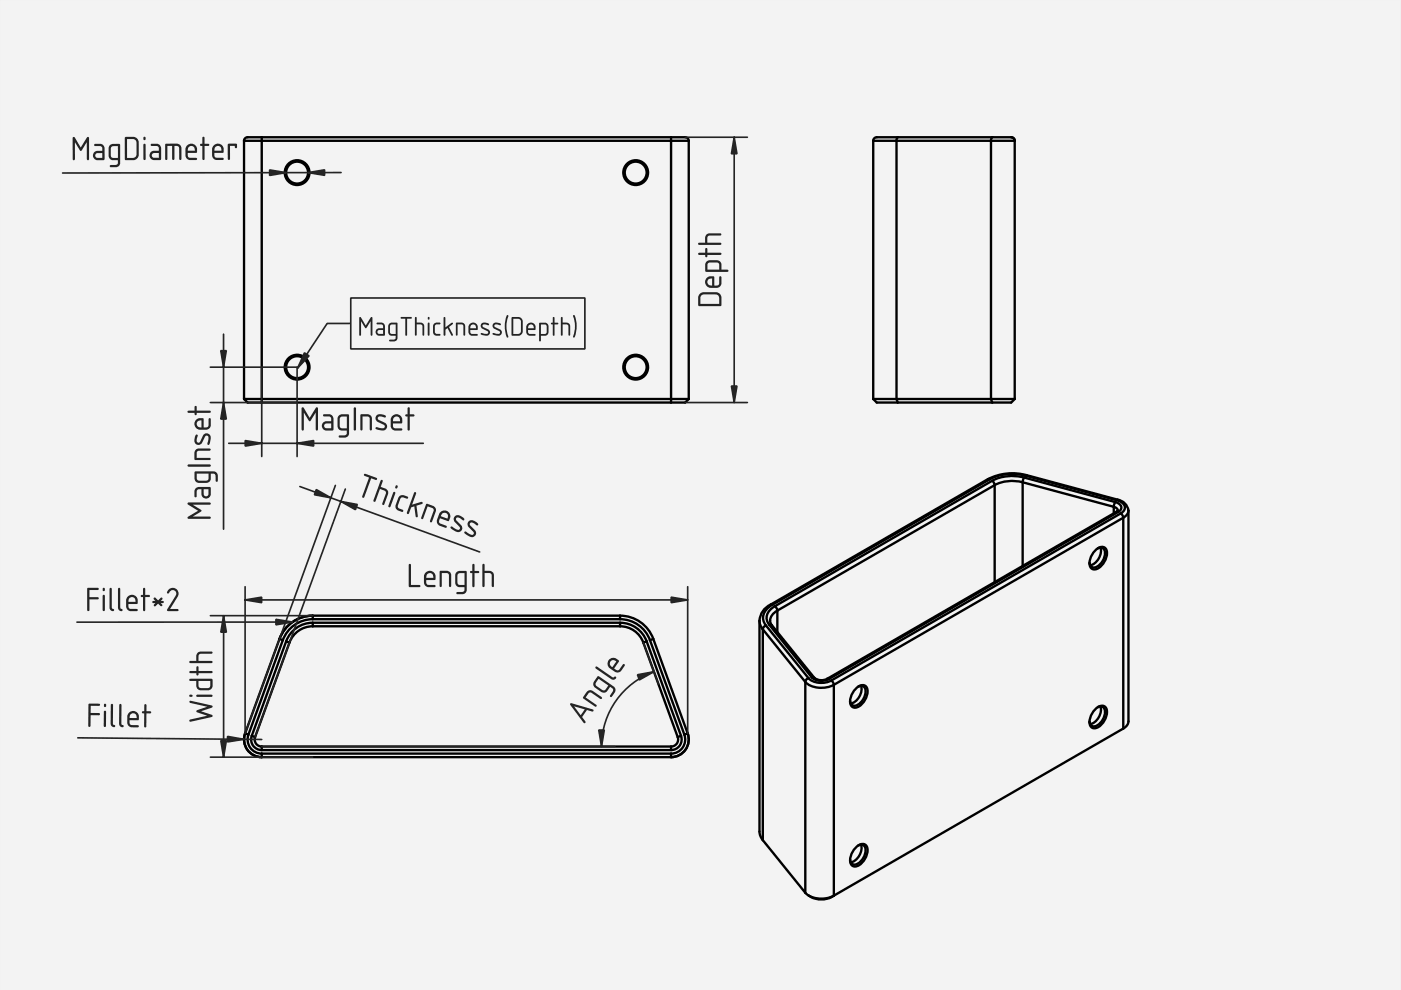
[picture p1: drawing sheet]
<svg xmlns="http://www.w3.org/2000/svg" width="297mm" height="210mm" viewBox="0 0 297 210" stroke-linecap="round" stroke-linejoin="round" font-family="sans-serif">
<path d="M0 0h297v210h-297z" fill-rule="evenodd" fill="#f1f3f5"/>
<path d="M0 0h297v210h-297zM0 0v210h297v-210z" fill="#000"/>
<g fill="#f1f3f5">
<path d="M52 29.3l.5-.2h92.8a.75 .75 0 0 1 .7 .8v54.7l-.7 .7h-92.8l-.8-.7v-54.7z" fill-rule="evenodd"/>
<path d="M55.5 29.9h86.8v54.7h-86.8z" fill-rule="evenodd"/>
<path d="M142.3 29.9h3.7v54.7h-3.7z" fill-rule="evenodd"/>
<path d="M51.7 29.9h3.8v54.7h-3.8z" fill-rule="evenodd"/>
<path d="M55.5 84.6h86.8v.7h-86.8z" fill-rule="evenodd"/>
<path d="M55.5 29.1h86.8v.8h-86.8z" fill-rule="evenodd"/>
<path d="M52 29.3l.5-.2h3v.8h-3.8z" fill-rule="evenodd"/>
<path d="M142.3 29.1h3a.75 .75 0 0 1 .7 .8h-3.7z" fill-rule="evenodd"/>
<path d="M142.3 84.6h3.7l-.7 .7h-3z" fill-rule="evenodd"/>
<path d="M51.7 84.6h3.8v.7h-3z" fill-rule="evenodd"/>
<circle cx="134.8" cy="77.8" r="2.63"/>
<circle cx="134.8" cy="36.6" r="2.63"/>
<circle cx="63" cy="36.6" r="2.63"/>
<circle cx="63" cy="77.8" r="2.63"/>
<circle cx="63" cy="36.6" r="2.33"/>
<circle cx="134.8" cy="36.6" r="2.33"/>
<circle cx="134.8" cy="77.8" r="2.33"/>
<circle cx="63" cy="77.8" r="2.33"/>
</g>
<g fill="none" stroke="#000" stroke-width=".5">
<path d="M51.7 29.9a.75 .75 0 0 1 .8-.8h92.8a.75 .75 0 0 1 .7 .8M51.7 29.9v54.7M51.7 29.9h94.3M55.5 29.1v56.2M142.3 29.1v56.2M146 29.9v54.7M51.7 84.6h94.3M51.7 84.6l.8 .7h92.8l.7-.7"/>
<circle cx="63" cy="36.6" r="2.63"/>
<circle cx="63" cy="36.6" r="2.33"/>
<circle cx="134.8" cy="36.6" r="2.63"/>
<circle cx="134.8" cy="36.6" r="2.33"/>
<circle cx="63" cy="77.8" r="2.63"/>
<circle cx="63" cy="77.8" r="2.33"/>
<circle cx="134.8" cy="77.8" r="2.63"/>
<circle cx="134.8" cy="77.8" r="2.33"/>
</g>
<path d="M39.8 106.6l.2-.1 4.5 .1 .2 .3-.3 .1h-3.5l1.8 1.3-1.8 1.2h3.5l.3 .1v.3l-4.8 .1-.1-.2 .1-.2 2.1-1.3-2.1-1.3zM43.2 103.7v1a.51 .51 0 0 0 .5 .5 .51 .51 0 0 0 .5-.5v-1zM41.5 103.5l.7-.3 2.3 .1 .2 .2v1.3a.99 .99 0 0 1-1 .9 .99 .99 0 0 1-1-.9v-1.1l-.7 .1-.3 .2-.1 1.4h-.3v-1.5zM41.7 100.4v1.2l.3 .2 1.6 .1 .6-.2v-1.3zM41.3 100l4-.1a1.11 1.11 0 0 1 .9 1.5l-.1 .7h-.3l-.1-1.4-.2-.2-.8-.1a1.61 1.61 0 0 1-.7 2h-1.2a1.16 1.16 0 0 1-1.6-1zM39.8 98.6l4.6-.1 .3 .2-.3 .3h-4.4l-.2-.2zM41.5 95.3l.7-.2h2.3l.2 .2-.2 .2-2.3 .1-.4 .1-.1 .3v1.1h2.7l.3 .2-.3 .2h-3.1a3.5 3.5 0 0 1 .2-2.2zM41.6 92.2h.3v.2l-.2 .7a.47 .47 0 0 0 0 .6 .47 .47 0 0 0 .5 .1l.8-1.4a.95 .95 0 0 1 1.3-.3 .95 .95 0 0 1 .3 1.3l-.3 .9h-.3v-.3a1.64 1.64 0 0 0 0-1.6l-.5 .1-.6 1.3a.89 .89 0 0 1-1.2 .5 .89 .89 0 0 1-.5-1.2zM41.8 89.4a.8 .8 0 0 0 .1 .9 .8 .8 0 0 0 .8 .3v-1.5l-.5 .1zM41.6 89a1.44 1.44 0 0 1 1.5-.3l.1 1.9a.85 .85 0 0 0 1-.3v-1.4l.3-.3 .2 .3v1.2a1.26 1.26 0 0 1-1.7 1 1.3 1.3 0 0 1-1.6-.5 1.3 1.3 0 0 1 .2-1.6zM39.8 87.1h1.4l.1-.9 .2-.1 .2 .2v.8h2.7l.3 .2-.3 .2h-2.7v.5h-.2h-.2l-.1-.5h-1.3z" fill="#212529"/>
<path d="M44.6 77.8h18.4M47.4 70.8v41.4M44.6 85.3h18.4" fill="none" stroke="#212529" stroke-width=".35"/>
<g fill="#212529" stroke="#212529" stroke-width=".35">
<path d="M46.8 74.3h1.2l-.6 3.5z"/>
<path d="M47.4 85.3l.6 3.5h-1.2z"/>
</g>
<path d="M64 86.4l.4 .1 1.3 2.1 1.3-2.1 .2-.1 .2 .1-.1 4.8h-.3l-.1-.3v-3.5l-1.2 1.8-1.3-1.8v3.5l-.1 .3-.3-.1-.1-4.6zM68.9 89.9l-.1 .6 .2 .3h1.2v-1h-1.1zM68.6 87.9h1.4l.4 .2 .3 .5v2.5l-.3 .2h-1.2a.99 .99 0 0 1-1-1 .99 .99 0 0 1 1-1h1v-.7l-.3-.3-1.3-.1zM72.2 88.5l-.2 .4 .1 1.7 .3 .2h1.1v-2.5zM71.8 88.1a2.55 2.55 0 0 1 2.2-.1v3.9a1.11 1.11 0 0 1-1.5 .9l-.6-.1-.1-.3 1.4-.1 .3-.2v-.8a1.61 1.61 0 0 1-1.9-.7v-1.2a1.42 1.42 0 0 1 .2-1.3zM75.1 86.4h.3l.1 .3v4.3l-.3 .3-.2-.3zM76.5 87.9a3.5 3.5 0 0 1 2.1 .2l.3 .7-.1 2.3-.2 .2-.2-.2v-2.3l-.1-.4-.4-.1h-1v2.7l-.3 .3-.2-.3zM79.8 88.1a1.6 1.6 0 0 1 2 .2l-.2 .2-.8-.2a.47 .47 0 0 0-.5 0 .47 .47 0 0 0-.2 .5l1.4 .8a.95 .95 0 0 1 .4 1.3 .95 .95 0 0 1-1.3 .3l-.9-.3v-.3h.3a1.64 1.64 0 0 0 1.6 0l-.1-.5-1.8-1-.1-.4zM83.5 88.6l-.2 .7h1.5a.77 .77 0 0 0-.3-.9 .77 .77 0 0 0-1 .2zM83.3 88.1a1.23 1.23 0 0 1 1.6 0 1.23 1.23 0 0 1 .2 1.7h-1.8a.85 .85 0 0 0 .3 1h1.4l.3 .3-.3 .2h-1.2a1.26 1.26 0 0 1-1-1.7l.1-.8zM86.5 86.4h.3l.1 .2v1.2l.9 .1 .1 .2-.3 .2h-.7v2.7l-.3 .3-.2-.3v-2.7h-.4l-.1-.2 .1-.2 .4-.1z" fill="#212529"/>
<path d="M55.5 77.8v19M63 77.8v19M48.5 94h41.2" fill="none" stroke="#212529" stroke-width=".35"/>
<g fill="#212529" stroke="#212529" stroke-width=".35">
<path d="M63 94l3.5-.6v1.2z"/>
<path d="M52 93.4l3.5 .6-3.5 .6z"/>
</g>
<path d="M15.5 29.1l.4 .1 1.2 2.1 1.3-2.1 .2-.2 .3 .1-.1 4.8h-.3l-.1-.3v-3.5l-1.3 1.9-1.2-1.9v3.6l-.1 .2-.4-.1v-4.5zM20.3 32.6l-.1 .6 .3 .2 1.2 .1v-1h-1.1zM20 30.6l1.5-.1 .4 .3 .2 .4 .1 2.6-.3 .2h-1.2a.99 .99 0 0 1-1-1 .99 .99 0 0 1 1-1h1l-.1-.7-.2-.3-1.4-.1zM23.7 31.1l-.2 .4 .1 1.7 .3 .3h1.1v-2.5zM23.3 30.8a2.55 2.55 0 0 1 2.1-.2l.1 4a1.11 1.11 0 0 1-1.5 .9l-.7-.1v-.3l1.4-.2 .2-.1 .1-.8a1.61 1.61 0 0 1-1.9-.8l-.1-1.1a1.42 1.42 0 0 1 .3-1.3zM26.9 29.5v4a2.17 2.17 0 0 0 2-.4l-.1-3.2-.4-.4zM26.5 29.1l.2-.1 1.8 .1 .8 .5 .1 .6v2.6l-.1 .6-.5 .4-.5 .2h-1.6l-.2-.2zM30.5 30.5h.3l.1 .2v3l-.3 .2-.2-.2zM30.5 29.1h.3v.6l-.3-.1zM32.3 32.6l-.1 .6 .3 .2 1.2 .1v-1.1l-1.1 .1zM32 30.5h1.5l.4 .3 .2 .4 .1 2.6-.3 .1h-1.3a.99 .99 0 0 1-.9-.9 .99 .99 0 0 1 1-1h1l-.1-.8-.2-.2-1.4-.1zM35.1 30.5h1.6a1.36 1.36 0 0 1 1.7 .7v2.7l-.4-.1v-1a2.44 2.44 0 0 0-.2-1.7l-.8-.2v2.7l-.2 .3-.3-.2v-2.8h-1v2.8l-.2 .2-.3-.2zM40 31.2l-.2 .8h1.5a.77 .77 0 0 0-.4-1 .77 .77 0 0 0-.9 .2zM39.7 30.8a1.23 1.23 0 0 1 1.7 0 1.23 1.23 0 0 1 .2 1.6h-1.8a.85 .85 0 0 0 .3 1l1.4 .1 .3 .2-.3 .2h-1.2a1.26 1.26 0 0 1-1-1.7v-.8zM43 29l.3 .1 .1 .1v1.3h.9l.1 .2-.3 .2h-.7v2.8l-.3 .2-.2-.2v-2.8h-.4l-.1-.2 .1-.2h.4zM45.6 31.2l-.1 .8 1.5-.1a.77 .77 0 0 0-.4-.9 .77 .77 0 0 0-1 .2zM45.4 30.8a1.23 1.23 0 0 1 1.6 0 1.23 1.23 0 0 1 .2 1.6h-1.8a.85 .85 0 0 0 .3 1h1.4l.3 .3-.2 .2h-1.3a1.26 1.26 0 0 1-.9-1.7v-.8zM48.3 30.6l1.7-.2a.56 .56 0 0 1 0 1l-.2-.1v-.4h-1v2.8l-.1 .2h-.3z" fill="#212529"/>
<path d="M72.3 36.6l-59 .1" fill="none" stroke="#212529" stroke-width=".35"/>
<g fill="#212529" stroke="#212529" stroke-width=".35">
<path d="M57.2 36l3.5 .6-3.5 .6z"/>
<path d="M65.3 36.6l3.5-.6v1.2z"/>
</g>
<path d="M148.7 62.6l-.2 .4v1.4h4a2.17 2.17 0 0 0-.4-1.9l-2.9-.1zM148.4 62.3l.8-.3h2.6l.6 .1 .5 .7v2l-4.8 .1-.1-1.8zM150.1 59.4a.8 .8 0 0 0 0 .9 .8 .8 0 0 0 .9 .2v-1.5l-.6 .1zM149.9 58.9a1.44 1.44 0 0 1 1.5-.3v2a.85 .85 0 0 0 1-.3l.1-1.4 .2-.3 .3 .3v1.2a1.26 1.26 0 0 1-1.8 .9 1.3 1.3 0 0 1-1.5-.5 1.3 1.3 0 0 1 .2-1.6zM150.1 55.8l-.1 .4v1h2.5v-1.1l-.2-.3-1.8-.1zM149.8 55.4a3.7 3.7 0 0 1 2.8 0l.3 .4 .1 1.4h1.3l.1 .4-4.6 .1-.3-.2v-.8a1.24 1.24 0 0 1 .3-1.3zM148.1 53.6h1.4v-.9l.3-.1 .2 .2v.8h2.7l.3 .2-.3 .3h-2.7l-.1 .4h-.2h-.1l-.1-.4-1.4-.1zM149.8 49.7l.7-.2h2.2l.2 .2-.2 .2h-2.2a.5 .5 0 0 0-.5 .6v1h2.7l.2 .1v.2l-4.6 .1-.3-.2 .3-.2h1.2a1.8 1.8 0 0 1 .3-1.8z" fill="#212529"/>
<path d="M145.3 29.1h13.2M155.7 29.1v56.2M145.3 85.3h13.2" fill="none" stroke="#212529" stroke-width=".35"/>
<g fill="#212529" stroke="#212529" stroke-width=".35">
<path d="M155.1 81.8h1.1l-.5 3.5z"/>
<path d="M155.7 29.1l.5 3.5h-1.1z"/>
</g>
<g fill="#f1f3f5">
<path d="M162.3 128.9l47.2-27.3-46.1 26.6h.4l46-26.6h-.3a11.4 11.4 0 0 1 8.1-.9 11.4 11.4 0 0 0-8.1 .9h.3a10.6 10.6 0 0 1 7.7-.7l.1-.2 19.4 5.2a2.74 2.74 0 0 1 2.3 2.3v44.7a1.81 1.81 0 0 1-1.1 1.6l-61.4 35.4a4.7 4.7 0 0 1-6.1-.6l-9-11.2-.4-.7-.2-.7-.1-45.1a4 4 0 0 1 1.3-2.7z" fill-rule="evenodd"/>
<path d="M176.8 145.2l61.4-35.4v44.7l-61.4 35.4z" fill-rule="evenodd"/>
<path d="M162.5 129.2l1.3-1 46-26.6a10.6 10.6 0 0 1 7.7-.7l19.8 5.3a1.37 1.37 0 0 1 1.2 1.2 1.37 1.37 0 0 1-.9 1.5l-61.3 35.4a4.3 4.3 0 0 1-4.9-.5l-9-11.2a2.48 2.48 0 0 1 .1-3.4z" fill-rule="evenodd"/>
<path d="M163.6 129l46.8-27.1a9.4 9.4 0 0 1 6.7-.7l19.4 5.3a1.15 1.15 0 0 1 1 .6 1.15 1.15 0 0 1-.1 1.2l-61.7 35.7a3.2 3.2 0 0 1-3.6-.4l-9-11.1a2.3 2.3 0 0 1 .5-3.5z" fill-rule="evenodd"/>
<path d="M164.8 129.5l46.1-26.6v20.5l-35.5 20.5a2.56 2.56 0 0 1-2.7-.2l-7.9-9.7z" fill-rule="evenodd"/>
<path d="M161.7 133.4l9 11.2v44.7l-9-11.2z" fill-rule="evenodd"/>
<path d="M170.7 144.6a5.4 5.4 0 0 0 6.1 .6v44.7a5.4 5.4 0 0 1-6.1-.6z" fill-rule="evenodd"/>
<path d="M216.8 102.3l19.3 5.2v1.3l-19.3 11.2z" fill-rule="evenodd"/>
<path d="M210.9 102.9a8.3 8.3 0 0 1 5.9-.6v17.7l-5.9 3.4z" fill-rule="evenodd"/>
<path d="M176.3 144.3l61.3-35.4 .4 .3 .2 .6-61.4 35.4-.2-.5z" fill-rule="evenodd"/>
<path d="M164.3 128.5l46.1-26.6 .3 .4 .2 .6-46.1 26.6-.1-.6z" fill-rule="evenodd"/>
<path d="M239.3 108.2v44.7a1.81 1.81 0 0 1-1.1 1.6v-44.7l.3-.3a1.66 1.66 0 0 0 .8-1.3z" fill-rule="evenodd"/>
<path d="M161 131.6l.3 1.1 .4 .7v44.7l-.4-.7-.3-1.1z" fill-rule="evenodd"/>
<path d="M217.1 101.2l19.4 5.3-.4 1-19.3-5.2z" fill-rule="evenodd"/>
<path d="M175.4 143.9l61.3-35.4h.4l-61.4 35.5z" fill-rule="evenodd"/>
<path d="M161.9 132.9l.5-.3 9 11.2a.91 .91 0 0 0-.7 .8l-9-11.2z" fill-rule="evenodd"/>
<path d="M163.6 129l.7-.5 .4 .4 .1 .6a2.19 2.19 0 0 0-1.3 2.9l.2 .2-.6-.1 .6 .1 1.1 1.4-1.1-1.4a1.85 1.85 0 0 1 .7-2.8l.4-.3v4.5l7.9 9.7-.6-.1-9-11.1a2.3 2.3 0 0 1 .5-3.5z" fill-rule="evenodd"/>
<path d="M181.5 179.6l.5-.3a1.16 1.16 0 0 1 1.3-.3 1.16 1.16 0 0 1 .6 1.3 3.6 3.6 0 0 1-2.7 3.4 1.46 1.46 0 0 1-.9-2 4.4 4.4 0 0 1 1.2-2.1z" fill-rule="evenodd"/>
<path d="M232.3 150.3l.4-.4a1.16 1.16 0 0 1 1.4-.2 1.16 1.16 0 0 1 .6 1.3 3.6 3.6 0 0 1-2.8 3.4 1.46 1.46 0 0 1-.8-2 4.4 4.4 0 0 1 1.2-2.1z" fill-rule="evenodd"/>
<path d="M181.5 145.9l.5-.3a1.16 1.16 0 0 1 1.3-.2 1.16 1.16 0 0 1 .6 1.2 3.6 3.6 0 0 1-2.7 3.4 1.46 1.46 0 0 1-.9-2 4.4 4.4 0 0 1 1.2-2.1z" fill-rule="evenodd"/>
<path d="M232.3 116.6l.4-.3a1.16 1.16 0 0 1 1.4-.2 1.16 1.16 0 0 1 .6 1.2 3.6 3.6 0 0 1-2.8 3.4 1.46 1.46 0 0 1-.8-2 4.4 4.4 0 0 1 1.2-2.1z" fill-rule="evenodd"/>
<path d="M210.4 101.9a9.4 9.4 0 0 1 6.7-.7l-.3 1.1a8.3 8.3 0 0 0-5.9 .6l-.2-.6z" fill-rule="evenodd"/>
<path d="M170.9 144.1l.5-.3a4.3 4.3 0 0 0 4.9 .5l.3 .4 .2 .5a5.4 5.4 0 0 1-6.1-.6z" fill-rule="evenodd"/>
<path d="M232.3 116.6l.4-.3 .6-.2a3.2 3.2 0 0 1-2.2 3.8 3.2 3.2 0 0 1 1.2-3.3z" fill-rule="evenodd"/>
<path d="M181.5 145.9l.5-.3 .5-.2a3.2 3.2 0 0 1-2.1 3.8 3.2 3.2 0 0 1 1.1-3.3z" fill-rule="evenodd"/>
<path d="M232.3 150.3l.4-.4 .6-.1a3.2 3.2 0 0 1-2.2 3.7 3.2 3.2 0 0 1 1.2-3.2z" fill-rule="evenodd"/>
<path d="M181.5 179.6l.5-.3 .5-.2a3.2 3.2 0 0 1-2.1 3.7 3.2 3.2 0 0 1 1.1-3.2z" fill-rule="evenodd"/>
<path d="M182.5 179.1h.2a1.17 1.17 0 0 1 .8 1.7 3.1 3.1 0 0 1-2.4 2.5l-.4-.1-.3-.4a3.2 3.2 0 0 0 2.1-3.7z" fill-rule="evenodd"/>
<path d="M233.3 116.1h.2a1.17 1.17 0 0 1 .7 1.7 3.1 3.1 0 0 1-2.4 2.5l-.3-.1-.4-.3a3.2 3.2 0 0 0 2.2-3.8z" fill-rule="evenodd"/>
<path d="M182.5 145.4h.2a1.17 1.17 0 0 1 .8 1.7 3.1 3.1 0 0 1-2.4 2.5l-.4-.1-.3-.3a3.2 3.2 0 0 0 2.1-3.8z" fill-rule="evenodd"/>
<path d="M233.3 149.8h.2a1.17 1.17 0 0 1 .7 1.7 3.1 3.1 0 0 1-2.4 2.5l-.3-.1-.4-.4a3.2 3.2 0 0 0 2.2-3.7z" fill-rule="evenodd"/>
<path d="M162.3 128.9l1.1-.7h.4a2.98 2.98 0 0 0-1.8 3.9l.4 .5a.91 .91 0 0 0-.7 .8 3.2 3.2 0 0 1 .6-4.5z" fill-rule="evenodd"/>
<path d="M217.5 100.9l.1-.2 19.4 5.2-.2 .2z" fill-rule="evenodd"/>
<path d="M232.7 149.9a1.16 1.16 0 0 1 1.4-.2 1.16 1.16 0 0 1 .6 1.3 3.6 3.6 0 0 1-2.8 3.4 1.29 1.29 0 0 1-.9-1.4 .99 .99 0 0 0 .5 .9 .99 .99 0 0 0 1.1-.1 3.1 3.1 0 0 0 1.5-3.7l-.6-.3z" fill-rule="evenodd"/>
<path d="M182 179.3a1.16 1.16 0 0 1 1.3-.3 1.16 1.16 0 0 1 .6 1.3 3.6 3.6 0 0 1-2.7 3.4 1.29 1.29 0 0 1-1-1.4 .99 .99 0 0 0 .6 .9 .99 .99 0 0 0 1.1-.1 3.1 3.1 0 0 0 1.4-3.7l-.6-.3z" fill-rule="evenodd"/>
<path d="M182 145.6a1.16 1.16 0 0 1 1.3-.2 1.16 1.16 0 0 1 .6 1.2 3.6 3.6 0 0 1-2.7 3.4 1.29 1.29 0 0 1-1-1.4 .99 .99 0 0 0 .6 1 .99 .99 0 0 0 1.1-.2 3.1 3.1 0 0 0 1.4-3.6l-.6-.4z" fill-rule="evenodd"/>
<path d="M232.7 116.3a1.16 1.16 0 0 1 1.4-.2 1.16 1.16 0 0 1 .6 1.2 3.6 3.6 0 0 1-2.8 3.4 1.29 1.29 0 0 1-.9-1.4 .99 .99 0 0 0 .5 1 .99 .99 0 0 0 1.1-.2 3.1 3.1 0 0 0 1.5-3.6l-.6-.4z" fill-rule="evenodd"/>
<path d="M236.8 106.1l.1-.1a2.54 2.54 0 0 1 2.3 2.6l-.4 .6-.6 .6-.2-.6-.4-.3a1.36 1.36 0 0 0 .9-1.5 1.36 1.36 0 0 0-1.2-1.2z" fill-rule="evenodd"/>
<path d="M236.5 106.5a1.15 1.15 0 0 1 1 .6 1.15 1.15 0 0 1-.1 1.2l-.3 .2h-.4l.3-.3a.99 .99 0 0 0-.9-.7z" fill-rule="evenodd"/>
<path d="M236.1 107.5a.69 .69 0 0 1 .8 .9l-.8 .4z" fill-rule="evenodd"/>
<path d="M172.1 143.6h.2a3 3 0 0 0 3.2 .3l.2 .1a3.2 3.2 0 0 1-3.6-.4z" fill-rule="evenodd"/>
<path d="M171.5 189.9a5.9 5.9 0 0 0 5.3 0 4.7 4.7 0 0 1-5.3 0z" fill-rule="evenodd"/>
</g>
<g fill="none" stroke="#000" stroke-width=".5">
<path d="M209.5 101.6h.3M209.5 101.6l-46.1 26.6M209.8 101.6l-46 26.6M210.4 101.9l.3 .4 .2 .6M210.4 101.9l-46.1 26.6M210.9 102.9l-46.1 26.6M210.9 102.9v20.5M216.8 102.3a8.3 8.3 0 0 0-5.9 .6M216.8 102.3l19.3 5.2M216.8 102.3v17.7M217.1 101.2a9.5 9.5 0 0 0-6.7 .7M217.1 101.2l-.3 1.1"/>
<path d="M217.1 101.2l19.4 5.3M217.5 100.9a10.7 10.7 0 0 0-7.7 .7M217.5 100.9l19.3 5.2M217.6 100.7a11.4 11.4 0 0 0-8.1 .9M217.6 100.7l-.1 .2M217.6 100.7l19.4 5.2M232 116.9a1.58 1.58 0 0 1 2.5-.6 3.4 3.4 0 0 1-2.6 4.4 1.58 1.58 0 0 1-.7-2.3zM232.7 116.3l.3-.2a.96 .96 0 0 1 1.3 1.2 3.1 3.1 0 0 1-2.5 3 .96 .96 0 0 1-.8-1M233.3 116.1a3.2 3.2 0 0 1-2.2 3.8M236.1 107.5a.69 .69 0 0 1 .8 .9l-.2 .1M236.1 107.5v1.3M236.5 106.5a1.15 1.15 0 0 1 1 .6 1.15 1.15 0 0 1-.1 1.2l-.3 .2"/>
<path d="M236.5 106.5l-.4 1M236.7 108.5h.4M236.7 108.5l-61.3 35.4M236.8 106.1l.5 .1a1.37 1.37 0 0 1 1.2 1.2 1.37 1.37 0 0 1-.9 1.5M237 105.9a2.74 2.74 0 0 1 2.3 2.3M237 105.9l-.2 .2M237.1 108.5l-61.4 35.5M237.6 108.9l.4 .3 .2 .6M237.6 108.9l-61.3 35.4M238.2 109.8l-61.4 35.4M238.2 109.8v44.7M239.3 108.2v44.7a1.81 1.81 0 0 1-1.1 1.6"/>
<path d="M239.3 108.2a1.81 1.81 0 0 1-1.1 1.6M161 131.6v44.7l.1 .8 .6 1M161 131.6l.1 .8 .6 1M161.7 133.4v44.7M161.7 133.4l9 11.2M162.4 132.6a.91 .91 0 0 0-.7 .8M162.4 132.6l9 11.2M163.1 132.5l.6 .1M163.1 132.5l9 11.1M163.4 128.2a4 4 0 0 0-2.4 3.4M163.4 128.2h.4M163.7 132.6l9 11.1"/>
<path d="M163.8 128.2a2.98 2.98 0 0 0-1.8 3.9l.4 .5M164.3 128.5a2.54 2.54 0 0 0-1.2 4M164.3 128.5l.4 .4 .1 .6M164.8 129.5a2.19 2.19 0 0 0-1.3 2.9l.2 .2M164.8 129.5v4.5M170.7 144.6a5.4 5.4 0 0 0 6.1 .6M170.7 144.6v44.7M171.4 143.8a4.3 4.3 0 0 0 4.9 .5M171.4 143.8a.91 .91 0 0 0-.7 .8M172.1 143.6a3.2 3.2 0 0 0 3.6 .4M172.1 143.6l.6 .1M172.7 143.7a2.56 2.56 0 0 0 2.7 .2"/>
<path d="M175.4 143.9l.3 .1M176.3 144.3l.3 .4 .2 .5M176.8 145.2v44.7M181.3 146.2a1.58 1.58 0 0 1 2.4-.6 3.4 3.4 0 0 1-2.5 4.4 1.58 1.58 0 0 1-.8-2.3zM182 145.6l.3-.1a.96 .96 0 0 1 1.2 1.1 3.1 3.1 0 0 1-2.4 3 .96 .96 0 0 1-.9-1M182.5 145.4a3.2 3.2 0 0 1-2.1 3.8M232 150.6a1.58 1.58 0 0 1 2.5-.6 3.4 3.4 0 0 1-2.6 4.4 1.58 1.58 0 0 1-.7-2.4zM232.7 149.9l.3-.1a.96 .96 0 0 1 1.3 1.2 3.1 3.1 0 0 1-2.5 3 .96 .96 0 0 1-.8-1M233.3 149.8a3.2 3.2 0 0 1-2.2 3.7M238.2 154.5l-61.4 35.4M161.7 178.1l9 11.2M181.3 179.9a1.58 1.58 0 0 1 2.4-.6 3.4 3.4 0 0 1-2.5 4.4 1.58 1.58 0 0 1-.8-2.4z"/>
<path d="M182 179.3l.3-.2a.96 .96 0 0 1 1.2 1.2 3.1 3.1 0 0 1-2.4 3 .96 .96 0 0 1-.9-1M182.5 179.1a3.2 3.2 0 0 1-2.1 3.7M170.7 189.3l.8 .6M171.5 189.9a5.9 5.9 0 0 0 5.3 0M171.5 189.9a4.7 4.7 0 0 0 5.3 0"/>
</g>
<g fill="#f1f3f5">
<path d="M185.4 29.3l.5-.2h28.5a.75 .75 0 0 1 .7 .8v54.7l-.7 .7h-28.5l-.8-.7v-54.7z" fill-rule="evenodd"/>
<path d="M190.1 29.9h20v54.7h-20z" fill-rule="evenodd"/>
<path d="M210.1 29.9h5v54.7h-5z" fill-rule="evenodd"/>
<path d="M185.1 29.9h5v54.7h-5z" fill-rule="evenodd"/>
<path d="M190.1 84.6h20l.3 .7h-20.1z" fill-rule="evenodd"/>
<path d="M190.2 29.2l20.2-.1-.3 .8h-20z" fill-rule="evenodd"/>
<path d="M185.4 29.3l.5-.2h4.4l-.2 .8h-5z" fill-rule="evenodd"/>
<path d="M210.2 29.2l4.2-.1a.75 .75 0 0 1 .7 .8h-5z" fill-rule="evenodd"/>
<path d="M185.1 84.6h5l.2 .7h-4.4z" fill-rule="evenodd"/>
<path d="M210.1 84.6h5l-.7 .7h-4z" fill-rule="evenodd"/>
</g>
<path d="M185.1 29.9a.75 .75 0 0 1 .8-.8h28.5a.75 .75 0 0 1 .7 .8M185.1 29.9v54.7M185.1 29.9h30M190.3 29.1l-.2 .8v54.7l.2 .7M210.4 29.1l-.3 .8v54.7l.3 .7M215.1 29.9v54.7M185.1 84.6h30M185.1 84.6l.8 .7h28.5l.7-.7" fill="none" stroke="#000" stroke-width=".5"/>
<path d="M74.4 68.6h-5l-6.3 9.4" fill="none" stroke="#212529" stroke-width=".35"/>
<path d="M64.5 74.8l1 .6-2.4 2.6z" fill="#212529" stroke="#212529" stroke-width=".35"/>
<path d="M74.4 63.2h49.6v10.8h-49.6z" fill-rule="evenodd" fill="#f1f3f5" stroke="#212529" stroke-width=".35"/>
<path d="M76.2 67.3h.3l1 1.7 1.1-1.7h.3v3.8h-.3v-.2v-2.8l-1 1.5-1-1.5v2.8l-.1 .2h-.3zM80.1 70.1l-.1 .5 .3 .2h.9v-.8zM79.9 68.4h1.2l.5 .6v2l-.2 .2h-1a.8 .8 0 0 1-.8-.8 .8 .8 0 0 1 .8-.8h.8v-.6l-.2-.2-1.1-.1zM82.8 68.9l-.1 1.4a.41 .41 0 0 0 .4 .5h.8v-2zM82.5 68.6l.6-.2 1.1 .1 .1 3.2a.85 .85 0 0 1-1.1 .7l-.7-.1v-.2l1.2-.1 .2-.4-.1-.4a1 1 0 0 1-1.5-.9v-1.3zM85 67.2h2.1l.2 .2-.2 .2h-.8v3.4l-.2 .2-.2-.2v-3.4l-.9-.1zM88 67.3h.3l.1 1.1a1.45 1.45 0 0 1 1.3 .2l.2 .6v1.9h-.3v-.1l-.1-2-.4-.2h-.7v2.2l-.1 .1h-.3zM90.7 68.4h.3l.1 .2v2.4l-.2 .2-.2-.2zM90.7 67.5a.25 .25 0 0 1 .5 0 .25 .25 0 0 1-.5 0zM92 68.6a1.2 1.2 0 0 1 1.4 0l-.2 .2a.66 .66 0 0 0-.8 0 .66 .66 0 0 0-.2 .7v1.1l.2 .1 .9 .1 .1 .2a.96 .96 0 0 1-1.1 .1 .96 .96 0 0 1-.5-1v-1.1zM94.1 67.3h.3v.1v2l1.3-.9h.3v.3l-.8 .5 .8 1.6v.2h-.3l-.8-1.5-.5 .3v1.2h-.3zM96.7 68.4h.1a1.54 1.54 0 0 1 1.8 .6v1.9l-.2 .3-.2-.3v-1.9l-.3-.2h-.9v2.1l-.2 .3-.1-.2zM99.8 69l-.1 .6h1.2a.62 .62 0 0 0-.3-.7 .62 .62 0 0 0-.8 .1zM99.7 68.6a.99 .99 0 0 1 1.3 .1 .99 .99 0 0 1 .1 1.3h-1.4l.2 .8h1.2l.2 .2-.2 .2h-1a1.02 1.02 0 0 1-.8-1.4 1.14 1.14 0 0 1 .4-1.2zM102.1 68.6a1.29 1.29 0 0 1 1.6 .2l-.2 .2-.6-.2a.37 .37 0 0 0-.5 0 .37 .37 0 0 0-.1 .5l1.2 .5a.76 .76 0 0 1 .3 1.1 .76 .76 0 0 1-1.1 .2l-.7-.2 .1-.3a1.56 1.56 0 0 0 1.4 0v-.1a2.17 2.17 0 0 0-1.4-.9l-.2-.5zM104.6 68.6a1.29 1.29 0 0 1 1.6 .2l-.2 .2-.6-.2a.37 .37 0 0 0-.4 0 .37 .37 0 0 0-.1 .5l1.1 .5a.76 .76 0 0 1 .3 1.1 .76 .76 0 0 1-1.1 .2l-.7-.2 .1-.3a1.56 1.56 0 0 0 1.4 0v-.1a2.17 2.17 0 0 0-1.4-.9l-.2-.5zM107.5 66.8h.2a7.9 7.9 0 0 0 0 4.7l-.1 .1a5.7 5.7 0 0 1-.1-4.8zM108.8 67.6v3.2l1.3-.1 .4-.5-.1-2.3-.4-.3zM108.5 67.3l1.6-.1 .4 .3 .3 .4v2.6l-.3 .4-.3 .3-1.7-.1zM112.1 69l-.1 .6h1.2a.62 .62 0 0 0-.3-.7 .62 .62 0 0 0-.8 .1zM111.9 68.6a.99 .99 0 0 1 1.3 .1 .99 .99 0 0 1 .2 1.3h-1.4l.1 .8h1.2l.3 .2-.3 .2h-.9a1.02 1.02 0 0 1-.8-1.4 1.14 1.14 0 0 1 .3-1.2zM114.7 68.8v2h1l.2-.4v-1.3l-.2-.3zM114.4 68.5l.1-.1a1.46 1.46 0 0 1 1.8 .6v.2a1.85 1.85 0 0 1-.5 2h-1.1l-.1 1.1h-.3zM117.2 67.3h.3l.1 .1v1h.6l.2 .2-.2 .2h-.6v2.2l-.2 .2-.2-.2v-2.2l-.4-.2v-.1l.4-.1zM119 67.3h.2l.1 1.1a1.45 1.45 0 0 1 1.4 .2l.2 .6-.1 1.9h-.2l-.1-.1v-2l-.5-.2h-.7v2.2l-.1 .1h-.2zM121.5 66.8h.2a4.3 4.3 0 0 1 .5 3.3l-.3 1.3-.4 .1a7.9 7.9 0 0 0 0-4.7z" fill="#212529"/>
<g fill="#f1f3f5">
<path d="M61.3 132.5a7.5 7.5 0 0 1 5-2h65.2a7.5 7.5 0 0 1 7 5l7.3 20a3.7 3.7 0 0 1-3.5 5h-86.8a3.7 3.7 0 0 1-3.5-5l7.3-20a7.5 7.5 0 0 1 2-3z" fill-rule="evenodd"/>
<path d="M61.4 133.4a6.7 6.7 0 0 1 4.9-2.1h65.2a6.7 6.7 0 0 1 6.3 4.4l7.3 20.1a3 3 0 0 1-2.8 4h-86.8a3 3 0 0 1-2.8-4l7.3-20.1 .3-.8z" fill-rule="evenodd"/>
<path d="M62 133.9a6 6 0 0 1 4.3-1.9h65.2a6 6 0 0 1 5.6 4l7.3 20a2.25 2.25 0 0 1-2.1 3h-86.8a2.25 2.25 0 0 1-2.1-3l7.3-20 .3-.8z" fill-rule="evenodd"/>
<path d="M62.7 134.2a5.2 5.2 0 0 1 3.6-1.4h65.2a5.2 5.2 0 0 1 4.9 3.4l7.3 20.1a1.5 1.5 0 0 1-1.4 2h-86.8a1.5 1.5 0 0 1-1.4-2l7.3-20.1 .3-.7z" fill-rule="evenodd"/>
<path d="M55.5 159.8h86.8v.7h-86.8z" fill-rule="evenodd"/>
<path d="M55.5 158.3h86.8v.7h-86.8z" fill-rule="evenodd"/>
<path d="M66.3 130.5h65.2v.8h-65.2z" fill-rule="evenodd"/>
<path d="M66.3 132h65.2v.8h-65.2z" fill-rule="evenodd"/>
<path d="M136.4 136.2l.7-.2 7.3 20-.7 .3z" fill-rule="evenodd"/>
<path d="M137.8 135.7l.7-.2 7.3 20-.7 .3z" fill-rule="evenodd"/>
<path d="M60.7 136l.7 .2-7.3 20.1-.7-.3z" fill-rule="evenodd"/>
<path d="M59.3 135.5l.7 .2-7.3 20.1-.7-.3z" fill-rule="evenodd"/>
<path d="M131.5 130.5a7.5 7.5 0 0 1 7 5l-.7 .2a6.7 6.7 0 0 0-6.3-4.4z" fill-rule="evenodd"/>
<path d="M61.3 132.5a7.5 7.5 0 0 1 5-2v.8a6.7 6.7 0 0 0-6.3 4.4l-.7-.2a7.5 7.5 0 0 1 2-3z" fill-rule="evenodd"/>
<path d="M131.5 132a6 6 0 0 1 5.6 4l-.7 .2a5.2 5.2 0 0 0-4.9-3.4z" fill-rule="evenodd"/>
<path d="M62 133.9a6 6 0 0 1 4.3-1.9v.8a5.2 5.2 0 0 0-4.9 3.4l-.7-.2 .3-.8z" fill-rule="evenodd"/>
<path d="M52 155.5l.7 .3a3 3 0 0 0 2.8 4v.7a3.7 3.7 0 0 1-3.5-5z" fill-rule="evenodd"/>
<path d="M145.1 155.8l.7-.3a3.7 3.7 0 0 1-3.5 5v-.7a3 3 0 0 0 2.8-4z" fill-rule="evenodd"/>
<path d="M53.4 156l.7 .3a1.5 1.5 0 0 0 1.4 2v.7a2.25 2.25 0 0 1-2.1-3z" fill-rule="evenodd"/>
<path d="M143.7 156.3l.7-.3a2.25 2.25 0 0 1-2.1 3v-.7a1.5 1.5 0 0 0 1.4-2z" fill-rule="evenodd"/>
</g>
<g fill="none" stroke="#000" stroke-width=".5">
<path d="M59.3 135.5l-7.3 20M59.3 135.5l.7 .2M60 135.7l-7.3 20.1M60.7 136l-7.3 20M60.7 136l.7 .2M61.4 136.2l-7.3 20.1M66.3 130.5a7.5 7.5 0 0 0-7 5M66.3 132.8a5.2 5.2 0 0 0-4.9 3.4M66.3 131.3a6.7 6.7 0 0 0-6.3 4.4M66.3 132a6 6 0 0 0-5.6 4M66.3 130.5h65.2M66.3 132.8h65.2"/>
<path d="M66.3 131.3h65.2M66.3 132h65.2M66.3 130.5v.8M66.3 132v.8M131.5 130.5a7.5 7.5 0 0 1 7 5M131.5 132.8a5.2 5.2 0 0 1 4.9 3.4M131.5 131.3a6.7 6.7 0 0 1 6.3 4.4M131.5 132a6 6 0 0 1 5.6 4M131.5 130.5v.8M131.5 132v.8M136.4 136.2l7.3 20.1M137.1 136l7.3 20"/>
<path d="M137.1 136l-.7 .2M137.8 135.7l7.3 20.1M138.5 135.5l7.3 20M138.5 135.5l-.7 .2M52 155.5a3.7 3.7 0 0 0 3.5 5M52 155.5l.7 .3M52.7 155.8a3 3 0 0 0 2.8 4M53.4 156a2.25 2.25 0 0 0 2.1 3M53.4 156l.7 .3M54.1 156.3a1.5 1.5 0 0 0 1.4 2M55.5 158.3h86.8M55.5 159.8h86.8"/>
<path d="M55.5 158.3v.7M55.5 159.8v.7M55.5 159h86.8M142.3 158.3v.7M142.3 159.8v.7M143.7 156.3a1.5 1.5 0 0 1-1.4 2M144.4 156a2.25 2.25 0 0 1-2.1 3M144.4 156l-.7 .3M145.1 155.8a3 3 0 0 1-2.8 4M145.8 155.5a3.7 3.7 0 0 1-3.5 5M145.8 155.5l-.7 .3M55.5 160.5h86.8"/>
</g>
<path d="M40.2 148.6l4.8 1v.4l-.1 .1-2.3 .7 2.3 .8h.1v.3l-4.5 1.1h-.3v-.4l.2-.1 3.5-.7-2.1-.8-.2-.2 .3-.3 2-.7-3.5-.8h-.2zM41.6 147.4l3.2-.1 .3 .2-.3 .3h-2.9l-.3-.1zM40.2 147.3h.5l.1 .4a.43 .43 0 0 1-.7-.2zM42.1 144.4v.9a.69 .69 0 0 0 .9 .6h1a.71 .71 0 0 0 .6-1v-.5zM40.2 144l4.6-.1 .3 .3a1.98 1.98 0 0 1-.3 1.8l-.7 .4-2-.1a.97 .97 0 0 1-.5-1v-.9h-1.2l-.2-.1zM40.2 142.3h1.4l.1-.9 .2-.1 .2 .2v.8h2.7l.3 .2-.3 .2h-2.7l-.1 .5h-.1h-.2l-.1-.5h-1.4zM41.9 138.4l.7-.3h2.2l.3 .3-.3 .2h-2.2a.5 .5 0 0 0-.5 .6v.9h2.7l.2 .1v.3l-4.6 .1-.3-.2 .3-.3h1.2a1.8 1.8 0 0 1 .3-1.7z" fill="#212529"/>
<path d="M44.6 130.5h21.7M47.4 130.5v30M44.6 160.5h21.7" fill="none" stroke="#212529" stroke-width=".35"/>
<g fill="#212529" stroke="#212529" stroke-width=".35">
<path d="M47.4 130.5l.6 3.5h-1.2z"/>
<path d="M46.8 157h1.2l-.6 3.5z"/>
</g>
<path d="M86.7 119.6h.4v.2v4.2h1.9l.1 .3-.1 .2h-2.1l-.2-.1zM90.5 121.8l-.1 .7h1.5a.77 .77 0 0 0-.4-.9 .77 .77 0 0 0-1 .2zM90.3 121.3a1.23 1.23 0 0 1 1.7 0 1.23 1.23 0 0 1 .1 1.7h-1.7a.85 .85 0 0 0 .3 1h1.4l.3 .3-.3 .2h-1.2a1.26 1.26 0 0 1-1-1.7v-.8zM93.3 121.1a3.5 3.5 0 0 1 2.1 .2l.3 .7-.1 2.3-.2 .2-.2-.2v-2.3l-.1-.4-.4-.1h-1v2.7l-.3 .3-.2-.3zM97.1 121.7l-.1 .4v1.7l.4 .2h1.1v-2.5zM96.8 121.3a2.55 2.55 0 0 1 2.1-.1l.1 3.9a1.11 1.11 0 0 1-1.5 .9l-.7-.1v-.3l1.4-.1 .2-.2 .1-.8a1.61 1.61 0 0 1-2-.7v-1.1a1.42 1.42 0 0 1 .3-1.4zM100.2 119.6h.4v.2v1.2l.9 .1 .1 .2-.2 .2h-.8v2.7l-.2 .3-.3-.3v-2.7h-.4l-.1-.2 .1-.2 .4-.1zM102.4 119.6l.3 .1v1.3a1.8 1.8 0 0 1 1.8 .3l.2 .7v2.2l-.2 .3-.2-.3v-2.1a.5 .5 0 0 0-.6-.6h-1v2.7l-.1 .2h-.2l-.1-4.6z" fill="#212529"/>
<path d="M52 127.2h93.8M52 124.4v31.1M145.8 124.4v31.1" fill="none" stroke="#212529" stroke-width=".35"/>
<g fill="#212529" stroke="#212529" stroke-width=".35">
<path d="M142.3 126.6l3.5 .6-3.5 .6z"/>
<path d="M52 127.2l3.5-.6v1.2z"/>
</g>
<path d="M120.9 149.2l.3-.1 4.6 1.4v.1l-.1 .3-1.3-.4-1 1.5 .7 .9-.1 .4-.4-.2-2.7-3.6zM121.7 149.8l1.4 1.8 .9-1.2zM124.5 146.6a1.33 1.33 0 0 1 1.8 .3l1.2 .8 .1 .4h-.4l-2-1.3-.4 .2-.6 .9 2.2 1.5 .1 .2-.2 .3-2.7-1.9zM126.9 143.9l-.6 1v.3l1.3 1.1h.6l.8-1zM126.7 143.5l.3-.1 3.1 2.2a1.11 1.11 0 0 1-.1 1.7l-.4 .5-.3-.1 .7-1.3v-.3l-.6-.5a1.61 1.61 0 0 1-1.8 1.2l-.9-.6a1.16 1.16 0 0 1-.7-1.7zM126.3 141.4h.3l3.3 2.2 .7-.1a.56 .56 0 0 1-.3 .6 .56 .56 0 0 1-.7-.1l-3.3-2.2zM129.6 140.1l-.3 .4v.4l.5 .6 .9-1.3-.7-.2zM129.2 139.8a1.24 1.24 0 0 1 2 .5l-1 1.4a.85 .85 0 0 0 1 .4l.8-1.2 .4-.1v.4l-.7 1a1.26 1.26 0 0 1-2-.2 1.34 1.34 0 0 1-.5-2.2z" fill="#212529"/>
<path d="M136.4 136.2l3.2 8.8M55.5 158.3h74.8M138.6 142.4a16.9 16.9 0 0 0-11.1 15.9" fill="none" stroke="#212529" stroke-width=".35"/>
<g fill="#212529" stroke="#212529" stroke-width=".35">
<path d="M135.2 143.1l3.4-.7-3 1.8z"/>
<path d="M127 154.8h1.1l-.6 3.5z"/>
</g>
<path d="M18.8 149.2h2.2l.2 .2-.2 .3-1.8-.1v1.6h1.7l.3 .2-.3 .3-1.7-.1v2.3l-.3 .2-.2-.3zM22.1 150.7h.3l.1 .3v2.9l-.3 .2-.2-.2zM22.1 149.3h.3v.6h-.3zM23.5 149.3l.3-.1 .2 .3-.1 3.8 .1 .4h.3l.1 .2a.56 .56 0 0 1-.7 .2 .56 .56 0 0 1-.2-.7zM25.3 149.4l.2-.2 .3 .3-.1 3.8 .1 .4h.3l.1 .3a.56 .56 0 0 1-.7 .1 .56 .56 0 0 1-.3-.7zM27.6 151.5l-.1 .7h1.5a.77 .77 0 0 0-.4-.9 .77 .77 0 0 0-1 .2zM27.2 151.2a1.29 1.29 0 0 1 1.8-.2 1.29 1.29 0 0 1 .4 1.7h-1.9a.85 .85 0 0 0 .2 1h1.5l.2 .3-.2 .2h-1.3a1.26 1.26 0 0 1-.9-1.7v-.8zM30.6 149.4h.4l.1 1.4h.8l.2 .3-.3 .2h-.8v2.7l-.2 .2-.2-.2v-2.7l-.5-.1v-.2v-.2h.5z" fill="#212529"/>
<path d="M16.5 156.4l39 .4" fill="none" stroke="#212529" stroke-width=".35"/>
<path d="M48.2 156.1l3.5 .7-3.5 .5z" fill="#212529" stroke="#212529" stroke-width=".35"/>
<path d="M18.5 124.7l2.2-.1 .2 .3-.2 .2h-1.7v1.5h1.7l.2 .2-.2 .3h-1.7v2.2l-.3 .3-.2-.3zM21.9 126.1h.2l.1 .3v2.9l-.2 .3-.2-.3zM21.8 124.7h.4l-.1 .6h-.3zM23.2 124.8l.3-.2 .2 .3v3.8l.1 .4h.3l.1 .2a.56 .56 0 0 1-.7 .2 .56 .56 0 0 1-.3-.7zM25 124.8l.3-.2 .2 .3v3.8l.1 .4h.3l.1 .2a.56 .56 0 0 1-.7 .2 .56 .56 0 0 1-.3-.7zM27.4 126.9l-.2 .7h1.5a.77 .77 0 0 0-.3-.9 .77 .77 0 0 0-1 .2zM27.2 126.4a1.23 1.23 0 0 1 1.6 0 1.23 1.23 0 0 1 .2 1.7h-1.8a.85 .85 0 0 0 .3 1h1.4l.3 .2-.3 .3h-1.2a1.26 1.26 0 0 1-1-1.8l.1-.8zM30.4 124.7h.3l.1 .2v1.2l.9 .1 .1 .2-.3 .2h-.7v2.7l-.2 .3-.3-.3v-2.7l-.4-.1-.1-.1 .1-.2 .4-.1zM32.7 126.7h.2l.6 .6 .6-.6 .3 .1v.2l-.3 .4 .6 .1v.1l-.1 .2-.5 .1 .3 .3v.2l-.3 .1-.6-.5-.6 .6-.2-.1-.1-.3 .3-.3-.6-.1v-.2l.1-.1 .5-.1-.3-.4zM35.8 125a1.23 1.23 0 0 1 1.6-.1 1.23 1.23 0 0 1 .2 1.7l-1.5 2.5h1.5l.2 .1v.3l-2.3 .1-.1-.4 1.8-2.8a.8 .8 0 0 0-.3-1.3 .8 .8 0 0 0-1.1 .7h-.3l-.1-.2z" fill="#212529"/>
<path d="M62 131.9h-45.7" fill="none" stroke="#212529" stroke-width=".35"/>
<path d="M58.5 131.3l3.5 .6-3.5 .6z" fill="#212529" stroke="#212529" stroke-width=".35"/>
<path d="M77.2 100.5l2.6 .8 .1 .3-.3 .2-.9-.4-1.6 4.2-.3-.2v-.2l1.4-4-1-.4zM80.8 101.8h.2l.2 .1-.5 1.3a1.8 1.8 0 0 1 1.5 .9v.7l-.7 2.1-.3 .2-.1-.4 .7-2a.5 .5 0 0 0-.4-.7l-.8-.3-1 2.5-.2 .2-.2-.1zM83.4 104.3l.4 .1v.2l-1 2.8-.3 .1-.1-.3zM84 102.9l.3 .1-.2 .6-.3-.1zM84.7 105.2a1.7 1.7 0 0 1 1.8 .2l-.2 .3-.4-.1a.67 .67 0 0 0-1 .2l-.5 1.3a.51 .51 0 0 0 .3 .7l.8 .3-.1 .4a1.28 1.28 0 0 1-1.5-1.5zM87.9 104.4h.3v.3l-.8 2.3 1.9-.6 .3 .1-.2 .4-1.1 .3 .3 2.2-.1 .3-.4-.2-.3-2.1-.6 .2-.6 1.4-.3-.1zM90.4 106.8a3.5 3.5 0 0 1 2 1v.7l-.8 2.2h-.3l-.1-.2 .7-2.2v-.3l-.2-.3-1-.3-1 2.5-.3 .2-.1-.4zM93.7 108.9l-.2 .5 1.4 .6a.77 .77 0 0 0-.1-1.1 .77 .77 0 0 0-1.1 0zM93.4 108.6a1.29 1.29 0 0 1 1.8 .1 1.29 1.29 0 0 1-.1 1.8l-1.8-.6a.85 .85 0 0 0-.1 1l1.3 .5 .2 .4-.3 .1-1.2-.4a1.26 1.26 0 0 1-.3-2zM96.5 109.4a1.49 1.49 0 0 1 2 .8l-.3 .1-.7-.4a.47 .47 0 0 0-.5-.2 .47 .47 0 0 0-.3 .4l1 1.2a.95 .95 0 0 1-.1 1.4 .95 .95 0 0 1-1.3-.2l-.8-.6 .1-.3 .3 .1a1.64 1.64 0 0 0 1.5 .6l.1-.5-1.3-1.5v-.5zM99.4 110.5a1.49 1.49 0 0 1 2 .7l-.3 .2-.7-.5a.47 .47 0 0 0-.5-.1 .47 .47 0 0 0-.3 .4l1.1 1.2a.95 .95 0 0 1-.2 1.4 .95 .95 0 0 1-1.3-.2l-.8-.6 .2-.3h.2a1.64 1.64 0 0 0 1.5 .6l.1-.4-1.3-1.6 .1-.5z" fill="#212529"/>
<path d="M63.6 103.2l38.1 13.8M71.1 102.9l-19.1 52.6M73.2 103.7l-19.1 52.6" fill="none" stroke="#212529" stroke-width=".35"/>
<g fill="#212529" stroke="#212529" stroke-width=".35">
<path d="M67.1 103.8l3.1 1.7-3.5-.6z"/>
<path d="M72.3 106.3l3.5 .7-.4 1.1z"/>
</g>
</svg>
